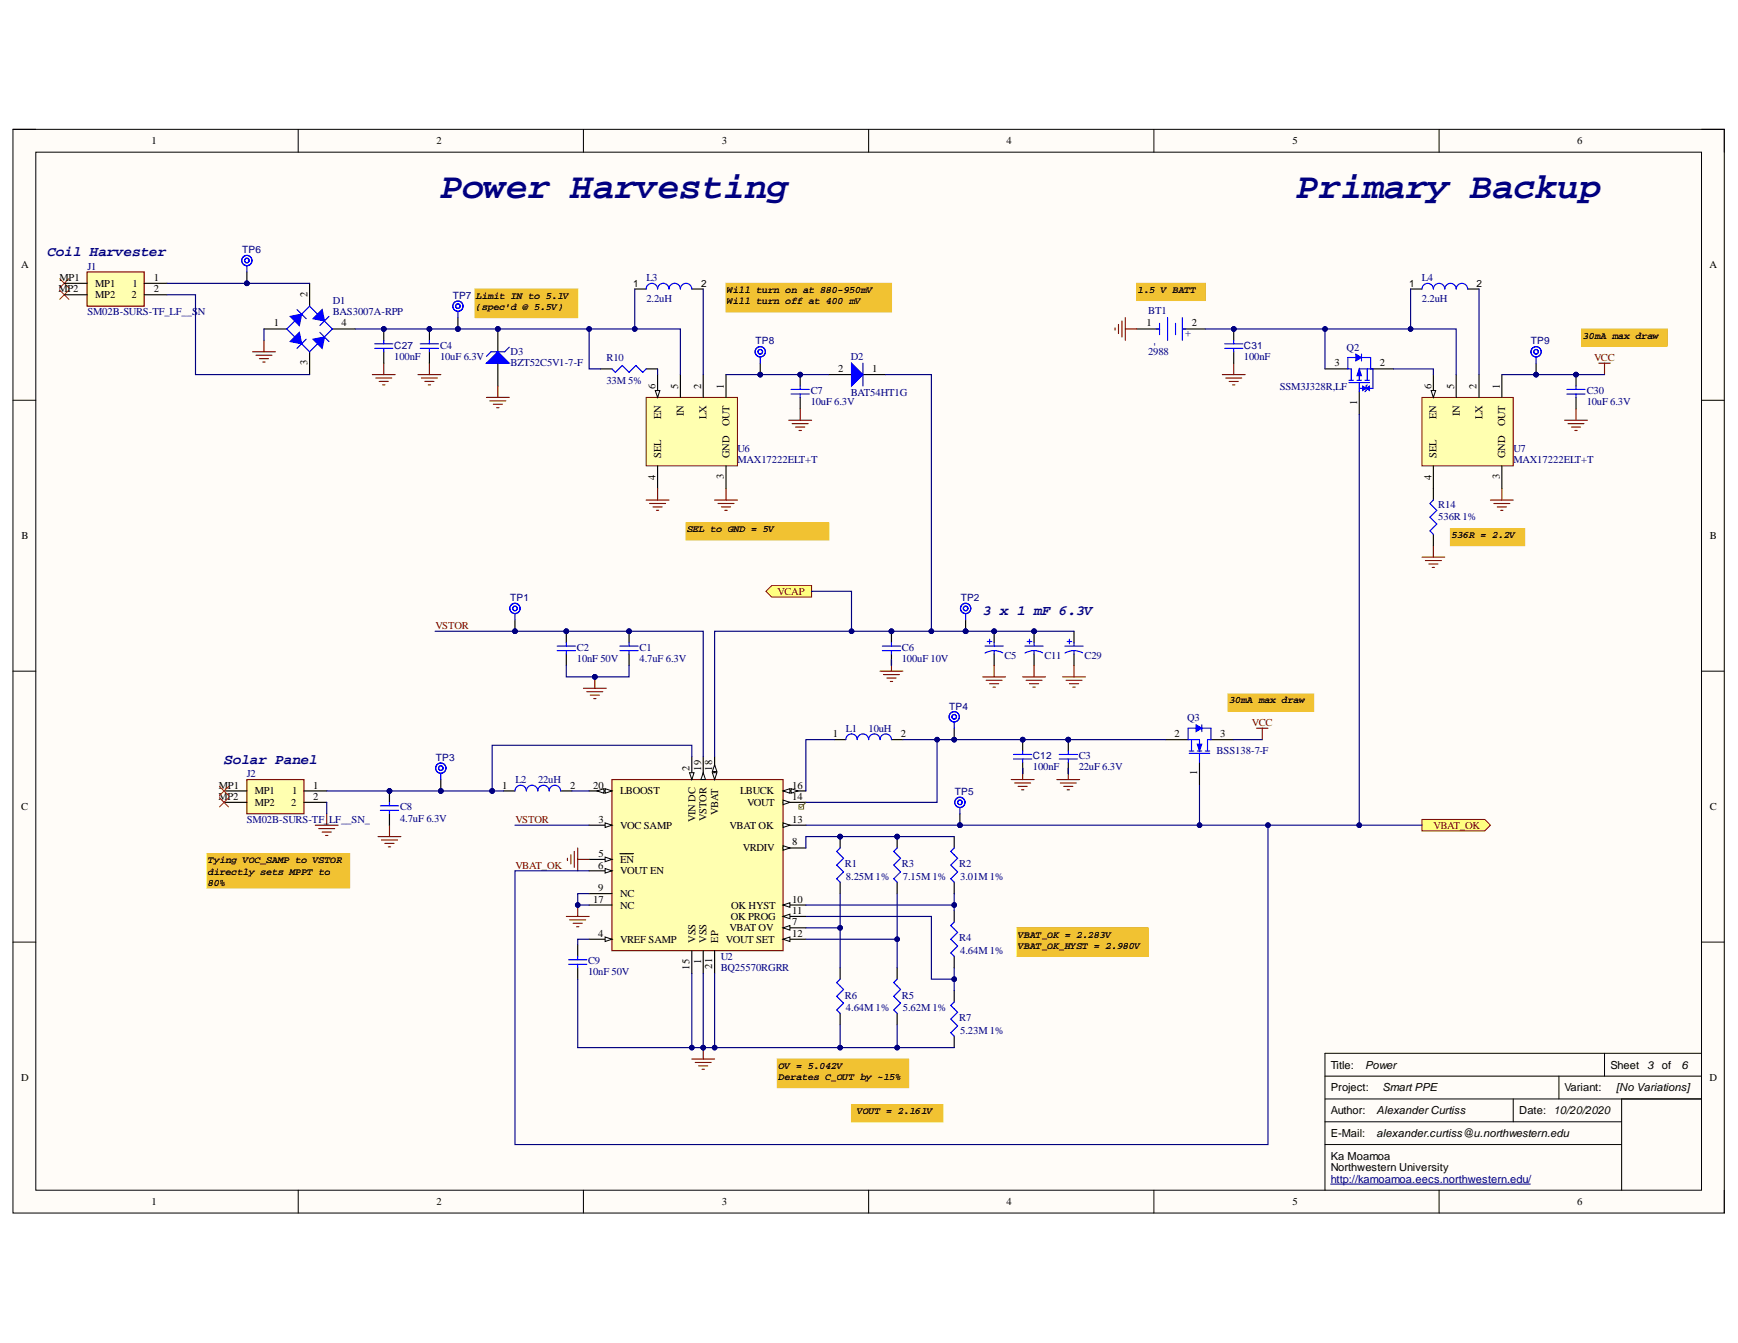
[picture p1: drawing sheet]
<svg xmlns="http://www.w3.org/2000/svg" width="279mm" height="216mm" viewBox="0 0 279 216" stroke-linecap="round" stroke-linejoin="round" font-family="sans-serif">
<defs><g id="words">
<g font-size="5.8" fill="#000080">
<text x="70.8" y="31.9">Power Harvesting</text>
<text x="208.4" y="31.9">Primary Backup</text>
</g>
<g font-size="2.3" fill="#000080">
<text x="7.6" y="41.2">Coil Harvester</text>
<text x="158" y="98.9">3 x 1 mF 6.3V</text>
<text x="36.1" y="122.8">Solar Panel</text>
</g>
<g font-size="1.8">
<text x="213.9" y="171.8">Title:</text>
<text x="219.4" y="171.8">Power</text>
<text x="258.9" y="171.8">Sheet</text>
<text x="264.8" y="171.8">3</text>
<text x="267.2" y="171.8">of</text>
<text x="270.3" y="171.8">6</text>
<text x="213.9" y="175.4">Project:</text>
<text x="213.9" y="179.1">Author:</text>
<text x="221.3" y="179.1">AlexanderCurtiss</text>
<text x="222.2" y="175.4">Smart PPE</text>
<text x="244.2" y="179.1">Date: 10/20/2020</text>
<text x="251.5" y="175.4">Variant:</text>
<text x="259.8" y="175.4">[No Variations]</text>
<text x="213.9" y="182.8">E-Mail:</text>
<text x="221.3" y="182.8">alexander.curtiss@u.northwestern.edu</text>
<text x="213.9" y="186.4">Ka Moamoa</text>
<text x="213.9" y="188.3">Northwestern University</text>
</g>
<text font-size="1.8" fill="#000080" x="213.9" y="190.1">http://kamoamoa.eecs.northwestern.edu/</text>
<g font-size="1.7">
<text x="24.4" y="23.2">1</text>
<text x="70.2" y="23.2">2</text>
<text x="116" y="23.2">3</text>
<text x="161.8" y="23.2">4</text>
<text x="207.8" y="23.2">5</text>
<text x="253.6" y="23.2">6</text>
<text x="3.4" y="43.1">A</text>
<text x="9.4" y="47">MP2</text>
<text x="9.6" y="45.2">MP1</text>
<text x="15.3" y="46.1">MP1</text>
<text x="15.3" y="47.9">MP2</text>
<text x="21.2" y="47.9">2</text>
<text x="21.3" y="46.1">1</text>
<text x="24.7" y="45.2">1</text>
<text x="24.7" y="47">2</text>
<text x="49.4" y="47.7" transform="rotate(-90 49.4 47.7)">2</text>
<text x="274.8" y="43.1">A</text>
<text x="44" y="52.5">1</text>
<text x="54.9" y="52.5">4</text>
<text x="184.3" y="52.5">1</text>
<text x="191.6" y="52.5">2</text>
<text x="49.4" y="58.7" transform="rotate(-90 49.4 58.7)">3</text>
<text x="134.7" y="59.8">2</text>
<text x="140.2" y="59.8">1</text>
<text x="214.5" y="58.9">3</text>
<text x="221.8" y="58.9">2</text>
<text x="105.4" y="62.5" transform="rotate(-90 105.4 62.5)">6</text>
<text x="109" y="62.5" transform="rotate(-90 109 62.5)">5</text>
<text x="112.7" y="62.5" transform="rotate(-90 112.7 62.5)">2</text>
<text x="116.4" y="62.5" transform="rotate(-90 116.4 62.5)">1</text>
<text x="218.2" y="65.1" transform="rotate(-90 218.2 65.1)">1</text>
<text x="230.1" y="62.5" transform="rotate(-90 230.1 62.5)">6</text>
<text x="233.7" y="62.5" transform="rotate(-90 233.7 62.5)">5</text>
<text x="237.4" y="62.5" transform="rotate(-90 237.4 62.5)">2</text>
<text x="241.1" y="62.5" transform="rotate(-90 241.1 62.5)">1</text>
<text x="106.3" y="67.4" transform="rotate(-90 106.3 67.4)">EN</text>
<text x="109.9" y="66.9" transform="rotate(-90 109.9 66.9)">IN</text>
<text x="113.6" y="67.4" transform="rotate(-90 113.6 67.4)">LX</text>
<text x="117.3" y="68.5" transform="rotate(-90 117.3 68.5)">OUT</text>
<text x="231" y="67.4" transform="rotate(-90 231 67.4)">EN</text>
<text x="234.7" y="66.9" transform="rotate(-90 234.7 66.9)">IN</text>
<text x="238.3" y="67.4" transform="rotate(-90 238.3 67.4)">LX</text>
<text x="242" y="68.5" transform="rotate(-90 242 68.5)">OUT</text>
<text x="105.4" y="77.1" transform="rotate(-90 105.4 77.1)">4</text>
<text x="106.3" y="73.6" transform="rotate(-90 106.3 73.6)">SEL</text>
<text x="116.4" y="77" transform="rotate(-90 116.4 77)">3</text>
<text x="117.3" y="73.6" transform="rotate(-90 117.3 73.6)">GND</text>
<text x="230.1" y="77.1" transform="rotate(-90 230.1 77.1)">4</text>
<text x="231" y="73.6" transform="rotate(-90 231 73.6)">SEL</text>
<text x="241.1" y="77" transform="rotate(-90 241.1 77)">3</text>
<text x="242" y="73.6" transform="rotate(-90 242 73.6)">GND</text>
<text x="3.5" y="86.7">B</text>
<text x="274.9" y="86.7">B</text>
<text x="133.9" y="118.6">1</text>
<text x="144.8" y="118.6">2</text>
<text x="188.8" y="118.6">2</text>
<text x="196.2" y="118.6">3</text>
<text x="110.9" y="123.9" transform="rotate(-90 110.9 123.9)">2</text>
<text x="112.7" y="123.9" transform="rotate(-90 112.7 123.9)">19</text>
<text x="114.5" y="123.9" transform="rotate(-90 114.5 123.9)">18</text>
<text x="192.4" y="124.7" transform="rotate(-90 192.4 124.7)">1</text>
<text x="3.4" y="130.2">C</text>
<text x="35.1" y="128.6">MP2</text>
<text x="35.2" y="126.8">MP1</text>
<text x="41" y="127.7">MP1</text>
<text x="41" y="129.6">MP2</text>
<text x="46.8" y="129.6">2</text>
<text x="47" y="127.7">1</text>
<text x="50.4" y="126.8">1</text>
<text x="50.4" y="128.6">2</text>
<text x="80.7" y="126.8">1</text>
<text x="91.7" y="126.8">2</text>
<text x="95.4" y="126.8">20</text>
<text x="99.7" y="127.7">LBOOST</text>
<text x="115.4" y="131.1" transform="rotate(-90 115.4 131.1)">VBAT</text>
<text x="119" y="127.7">LBUCK</text>
<text x="120.1" y="129.6">VOUT</text>
<text x="127.4" y="128.6">14</text>
<text x="127.4" y="126.8">16</text>
<text x="274.9" y="130.2">C</text>
<text x="96.2" y="137.8">5</text>
<text x="96.2" y="132.3">3</text>
<text x="99.7" y="133.2">VOC SAMP</text>
<text x="111.8" y="132.2" transform="rotate(-90 111.8 132.2)">VIN DC</text>
<text x="113.6" y="132" transform="rotate(-90 113.6 132)">VSTOR</text>
<text x="117.3" y="133.2">VBAT OK</text>
<text x="119.4" y="136.8">VRDIV</text>
<text x="127.4" y="132.3">13</text>
<text x="127.4" y="135.9">8</text>
<text x="96.1" y="139.6">6</text>
<text x="96.1" y="143.3">9</text>
<text x="99.7" y="140.6">VOUT EN</text>
<text x="99.7" y="138.7">EN</text>
<text x="95.4" y="145.1">17</text>
<text x="99.7" y="144.2">NC</text>
<text x="99.7" y="146.1">NC</text>
<text x="117.3" y="149.7">VBAT OV</text>
<text x="117.5" y="147.8">OK PROG</text>
<text x="117.6" y="146.1">OK HYST</text>
<text x="127.4" y="148.8">7</text>
<text x="127.4" y="145.1">10</text>
<text x="127.4" y="146.9">11</text>
<text x="96.1" y="150.6">4</text>
<text x="99.7" y="151.6">VREF SAMP</text>
<text x="110.9" y="155.9" transform="rotate(-90 110.9 155.9)">15</text>
<text x="111.8" y="151.6" transform="rotate(-90 111.8 151.6)">VSS</text>
<text x="112.7" y="154.9" transform="rotate(-90 112.7 154.9)">1</text>
<text x="113.6" y="151.6" transform="rotate(-90 113.6 151.6)">VSS</text>
<text x="114.5" y="155.7" transform="rotate(-90 114.5 155.7)">21</text>
<text x="115.4" y="151.6" transform="rotate(-90 115.4 151.6)">EP</text>
<text x="116.7" y="151.6">VOUT SET</text>
<text x="127.4" y="150.6">12</text>
<text x="3.4" y="173.7">D</text>
<text x="274.8" y="173.7">D</text>
<text x="24.4" y="193.7">1</text>
<text x="70.2" y="193.7">2</text>
<text x="116" y="193.7">3</text>
<text x="161.8" y="193.7">4</text>
<text x="207.8" y="193.7">5</text>
<text x="253.6" y="193.7">6</text>
</g>
<g font-size="1.7" fill="#000080">
<text x="14" y="43.3">J1</text>
<text x="103.9" y="45.2">L3</text>
<text x="228.6" y="45.2">L4</text>
<text x="14" y="50.7">SM02B-SURS-TF_LF__SN</text>
<text x="53.5" y="48.8">D1</text>
<text x="53.5" y="50.7">BAS3007A-RPP</text>
<text x="103.9" y="48.5">2.2uH</text>
<text x="184.6" y="50.5">BT1</text>
<text x="191.5" y="53.2" transform="rotate(-180 191.5 53.2)">+</text>
<text x="228.6" y="48.5">2.2uH</text>
<text x="63.4" y="57.8">100nF</text>
<text x="70.8" y="56">C4</text>
<text x="70.8" y="57.8">10uF 6.3V</text>
<text x="82.1" y="57.1">D3</text>
<text x="82.1" y="58.9">BZT52C5V1-7-F</text>
<text x="97.5" y="58">R10</text>
<text x="136.8" y="57.8">D2</text>
<text x="184.6" y="57.1">2988</text>
<text x="186" y="55.6" transform="rotate(-90 186 55.6)">-</text>
<text x="200" y="57.8">100nF</text>
<text x="216.5" y="56.4">Q2</text>
<text x="97.5" y="61.7">33M 5%</text>
<text x="130.3" y="63.3">C7</text>
<text x="130.3" y="65.2">10uF 6.3V</text>
<text x="136.8" y="63.7">BAT54HT1G</text>
<text x="205.7" y="62.6">SSM3J328R,LF</text>
<text x="255.1" y="63.3">C30</text>
<text x="255.1" y="65.2">10uF 6.3V</text>
<text x="118.6" y="72.7">U6</text>
<text x="118.6" y="74.5">MAX17222ELT+T</text>
<text x="243.3" y="72.7">U7</text>
<text x="243.3" y="74.5">MAX17222ELT+T</text>
<text x="231.2" y="81.7">R14</text>
<text x="231.2" y="83.5">536R1%</text>
<text x="92.8" y="104.6">C2</text>
<text x="92.8" y="106.5">10nF 50V</text>
<text x="102.8" y="104.6">C1</text>
<text x="102.8" y="106.5">4.7uF 6.3V</text>
<text x="145" y="104.6">C6</text>
<text x="145" y="106.5">100uF 10V</text>
<text x="161.5" y="105.9">C5</text>
<text x="167.9" y="105.9">C11</text>
<text x="174.3" y="105.9">C29</text>
<text x="136" y="117.6">L1</text>
<text x="139.6" y="117.6">10uH</text>
<text x="190.8" y="115.9">Q3</text>
<text x="39.7" y="124.9">J2</text>
<text x="82.9" y="125.8">L2</text>
<text x="86.5" y="125.8">22uH</text>
<text x="166" y="123.8">100nF</text>
<text x="173.4" y="122">C3</text>
<text x="173.4" y="123.8">22uF 6.3V</text>
<text x="195.6" y="121.3">BSS138-7-F</text>
<text x="64.3" y="130.2">C8</text>
<text x="39.7" y="132.3">SM02B-SURS-TF_LF__SN_</text>
<text x="64.3" y="132.1">4.7uF 6.3V</text>
<text x="135.8" y="139.5">R1</text>
<text x="136" y="141.4">8.25M 1%</text>
<text x="145" y="139.5">R3</text>
<text x="145.1" y="141.4">7.15M 1%</text>
<text x="154.2" y="139.5">R2</text>
<text x="154.4" y="141.4">3.01M 1%</text>
<text x="94.5" y="155">C9</text>
<text x="115.9" y="154.3">U2</text>
<text x="154.2" y="151.3">R4</text>
<text x="154.4" y="153.3">4.64M 1%</text>
<text x="94.5" y="156.8">10nF 50V</text>
<text x="115.9" y="156.1">BQ25570RGRR</text>
<text x="135.8" y="160.5">R6</text>
<text x="145" y="160.5">R5</text>
<text x="136" y="162.6">4.64M 1%</text>
<text x="145.1" y="162.6">5.62M 1%</text>
<text x="154.2" y="164.2">R7</text>
<text x="154.4" y="166.2">5.23M 1%</text>
</g>
<g font-size="1.7" fill="#800000">
<text x="256.3" y="58">VCC</text>
<text x="125" y="95.6">VCAP</text>
<text x="70" y="101.1">VSTOR</text>
<text x="201.2" y="116.7">VCC</text>
<text x="82.9" y="132.3">VSTOR</text>
<text x="230.4" y="133.2">VBAT_OK</text>
<text x="82.9" y="139.6">VBAT_OK</text>
</g>
<g font-size="1.6" fill="#000080">
<text x="38.9" y="40.7">TP6</text>
<text x="72.8" y="48">TP7</text>
<text x="63.4" y="56">C27</text>
<text x="121.4" y="55.3">TP8</text>
<text x="200" y="56">C31</text>
<text x="246.1" y="55.3">TP9</text>
<text x="82" y="96.6">TP1</text>
<text x="154.4" y="96.6">TP2</text>
<text x="152.6" y="114.1">TP4</text>
<text x="70.1" y="122.3">TP3</text>
<text x="166" y="122">C12</text>
<text x="153.5" y="127.8">TP5</text>
</g>
<g font-size="1.6">
<text x="76.5" y="48">Limit IN to 5.1V</text>
<text x="101.8" y="46.1">1</text>
<text x="112.7" y="46.1">2</text>
<text x="116.9" y="47.1">Will turn on at 880-950mV</text>
<text x="182.9" y="47.1">1.5 V BATT</text>
<text x="226.6" y="46.1">1</text>
<text x="237.4" y="46.1">2</text>
<text x="76.5" y="49.8">(spec'd @ 5.5V)</text>
<text x="116.9" y="48.9">Will turn off at 400 mV</text>
<text x="254.5" y="54.4">30mA max draw</text>
<text x="110.4" y="85.6">SEL to GND = 5V</text>
<text x="233.3" y="86.5">536R = 2.2V</text>
<text x="197.6" y="113.1">30mA max draw</text>
<text x="33.4" y="138.8">Tying VOC_SAMP to VSTOR</text>
<text x="33.4" y="140.6">directly sets MPPT to</text>
<text x="33.4" y="142.4">80%</text>
<text x="163.7" y="150.7">VBAT_OK = 2.283V</text>
<text x="163.7" y="152.5">VBAT_OK_HYST = 2.980V</text>
<text x="125.2" y="171.8">OV = 5.042V</text>
<text x="125.2" y="173.6">Derates C_OUT by ~15%</text>
<text x="137.8" y="179.1">VOUT = 2.161V</text>
</g>
</g></defs>
<path d="M2.1 20.8h275.1v174.2h-275.1z" fill-rule="evenodd" fill="#fffcf8"/>
<path d="M2.1 20.8h275.1v174.2h-275.1z" fill="none" stroke="#000" stroke-width=".16"/>
<path d="M5.8 24.5h267.7v166.8h-267.7z" fill-rule="evenodd" fill="#fffcf8"/>
<g fill="none" stroke="#000" stroke-width=".16">
<path d="M2.1 20.8h3.7M5.8 24.5h267.7v166.8h-267.7zM47.9 20.8v3.7M93.8 20.8v3.7M139.6 20.8v3.7M185.5 20.8v3.7M231.3 20.8v3.7M273.5 20.8h3.7v3.7M2.1 64.3h3.7M273.5 64.4h3.7M2.1 107.9h3.7M273.5 107.9h3.7"/>
<path d="M2.1 151.5h3.7M273.5 151.5h3.7M213 173h60.5M213 176.7h60.5M243.3 176.7v3.6M250.6 173v3.7M257.9 169.3v3.7M260.7 176.7v14.6M273.5 169.3h-60.5v22M47.9 191.3v3.7M93.8 191.3v3.7M139.6 191.3v3.7"/>
<path d="M185.5 191.3v3.7M213 180.3h47.7M213 184h47.7M231.3 191.3v3.7M277.2 191.3v3.7"/>
</g>
<path d="M213.9 190.4h32.1" fill="none" stroke="#000080" stroke-width=".17"/>
<path d="M81 127.2h1.8M90.1 127.2h1.9" fill="none" stroke="#000" stroke-width=".18"/>
<path d="M82.8 127.2a.92 .92 0 0 1 .9-1 .92 .92 0 0 1 .9 1 .92 .92 0 0 1 .9-1 .92 .92 0 0 1 1 1 .92 .92 0 0 1 .9-1 .92 .92 0 0 1 .9 1 .92 .92 0 0 1 .9-1 .92 .92 0 0 1 .9 1" fill="none" stroke="#00f" stroke-width=".18"/>
<path d="M98.4 125.3h27.5v27.5h-27.5z" fill-rule="evenodd" fill="#ffffb0"/>
<path d="M98.4 125.3h27.5v27.5h-27.5z" fill="none" stroke="#800000" stroke-width=".18"/>
<path d="M111.2 121.7v3.6" fill="none" stroke="#000" stroke-width=".18"/>
<path d="M110.8 124.2h.8l-.4 1.1z" fill="#f8fcff"/>
<path d="M110.8 124.2h.8l-.4 1.1z" fill="none" stroke="#000" stroke-width=".16"/>
<path d="M125.9 129h3.7" fill="none" stroke="#000" stroke-width=".18"/>
<path d="M125.9 128.6l1.1 .4-1.1 .4z" fill="#f8fcff"/>
<path d="M125.9 128.6l1.1 .4-1.1 .4z" fill="none" stroke="#000" stroke-width=".16"/>
<path d="M94.7 140h3.7" fill="none" stroke="#000" stroke-width=".18"/>
<path d="M97.3 139.6l1.1 .4-1.1 .4z" fill="#f8fcff"/>
<path d="M97.3 139.6l1.1 .4-1.1 .4z" fill="none" stroke="#000" stroke-width=".16"/>
<path d="M125.9 151h3.7" fill="none" stroke="#000" stroke-width=".18"/>
<path d="M125.9 151l1.1-.4v.8z" fill="#f8fcff"/>
<path d="M125.9 151l1.1-.4v.8z" fill="none" stroke="#000" stroke-width=".16"/>
<path d="M114.9 121.7v3.6" fill="none" stroke="#000" stroke-width=".18"/>
<path d="M114.5 124.2h.7l-.3 1.1z" fill="#f8fcff"/>
<path d="M114.5 124.2h.7l-.3 1.1z" fill="none" stroke="#000" stroke-width=".16"/>
<path d="M114.9 122.9l.3 1.1h-.7z" fill="#f8fcff"/>
<path d="M114.9 122.9l.3 1.1h-.7z" fill="none" stroke="#000" stroke-width=".16"/>
<path d="M125.9 132.7h3.7" fill="none" stroke="#000" stroke-width=".18"/>
<path d="M125.9 132.3l1.1 .4-1.1 .3z" fill="#f8fcff"/>
<path d="M125.9 132.3l1.1 .4-1.1 .3z" fill="none" stroke="#000" stroke-width=".16"/>
<path d="M125.9 149.2h3.7" fill="none" stroke="#000" stroke-width=".18"/>
<path d="M125.9 149.2l1.1-.4v.7z" fill="#f8fcff"/>
<path d="M125.9 149.2l1.1-.4v.7z" fill="none" stroke="#000" stroke-width=".16"/>
<path d="M125.9 145.5h3.7" fill="none" stroke="#000" stroke-width=".18"/>
<path d="M125.9 145.5l1.1-.4v.8z" fill="#f8fcff"/>
<path d="M125.9 145.5l1.1-.4v.8z" fill="none" stroke="#000" stroke-width=".16"/>
<path d="M125.9 147.3h3.7" fill="none" stroke="#000" stroke-width=".18"/>
<path d="M125.9 147.3l1.1-.3v.7z" fill="#f8fcff"/>
<path d="M125.9 147.3l1.1-.3v.7z" fill="none" stroke="#000" stroke-width=".16"/>
<path d="M94.7 138.2h3.7" fill="none" stroke="#000" stroke-width=".18"/>
<path d="M97.3 137.8l1.1 .4-1.1 .3z" fill="#f8fcff"/>
<path d="M97.3 137.8l1.1 .4-1.1 .3z" fill="none" stroke="#000" stroke-width=".16"/>
<path d="M94.7 127.2h3.7M99.7 137.2h2.1M114.9 152.8v3.7" fill="none" stroke="#000" stroke-width=".18"/>
<path d="M97.3 126.8l1.1 .4-1.1 .3z" fill="#f8fcff"/>
<path d="M97.3 126.8l1.1 .4-1.1 .3z" fill="none" stroke="#000" stroke-width=".16"/>
<path d="M96 127.2l1.1-.4v.7z" fill="#f8fcff"/>
<path d="M96 127.2l1.1-.4v.7z" fill="none" stroke="#000" stroke-width=".16"/>
<path d="M125.9 127.2h3.7" fill="none" stroke="#000" stroke-width=".18"/>
<path d="M125.9 127.2l1.1-.4v.7z" fill="#f8fcff"/>
<path d="M125.9 127.2l1.1-.4v.7z" fill="none" stroke="#000" stroke-width=".16"/>
<path d="M127.2 126.8l1.1 .4-1.1 .3z" fill="#f8fcff"/>
<path d="M127.2 126.8l1.1 .4-1.1 .3z" fill="none" stroke="#000" stroke-width=".16"/>
<path d="M94.7 132.7h3.7" fill="none" stroke="#000" stroke-width=".18"/>
<path d="M97.3 132.3l1.1 .4-1.1 .3z" fill="#f8fcff"/>
<path d="M97.3 132.3l1.1 .4-1.1 .3z" fill="none" stroke="#000" stroke-width=".16"/>
<path d="M125.9 136.3h3.7" fill="none" stroke="#000" stroke-width=".18"/>
<path d="M125.9 136l1.1 .3-1.1 .4z" fill="#f8fcff"/>
<path d="M125.9 136l1.1 .3-1.1 .4z" fill="none" stroke="#000" stroke-width=".16"/>
<path d="M94.7 151h3.7" fill="none" stroke="#000" stroke-width=".18"/>
<path d="M97.3 150.6l1.1 .4-1.1 .4z" fill="#f8fcff"/>
<path d="M97.3 150.6l1.1 .4-1.1 .4z" fill="none" stroke="#000" stroke-width=".16"/>
<path d="M113 121.7v3.6" fill="none" stroke="#000" stroke-width=".18"/>
<path d="M113 124.2l.4 1.1h-.7z" fill="#f8fcff"/>
<path d="M113 124.2l.4 1.1h-.7z" fill="none" stroke="#000" stroke-width=".16"/>
<path d="M94.7 143.7h3.7M94.7 145.5h3.7M111.2 152.8v3.7M113 152.8v3.7" fill="none" stroke="#000" stroke-width=".18"/>
<g fill="none" stroke="#800000" stroke-width=".18">
<path d="M60.8 134.5h3.6M61.3 135h2.6M61.9 135.6h1.4M62.4 136.1h.4M62.6 132.7v1.8M91.2 138v.3M91.8 137.4v1.5M92.3 136.9v2.5M92.9 136.3v3.7M92.9 138.2h1.8M111.2 170.2h3.7M111.8 170.8h2.5"/>
<path d="M112.3 171.3h1.5M112.9 171.9h.3M113 168.4v1.8"/>
</g>
<circle cx="113" cy="168.4" r=".37" fill="#000080"/>
<circle cx="113" cy="168.4" r=".37" fill="none" stroke="#000080" stroke-width=".16"/>
<circle cx="70.9" cy="127.2" r=".37" fill="#000080"/>
<circle cx="70.9" cy="127.2" r=".37" fill="none" stroke="#000080" stroke-width=".16"/>
<path d="M70.9 125.3v1.9" fill="none" stroke="#000" stroke-width=".18"/>
<circle cx="70.9" cy="127.2" r=".37" fill="#000080"/>
<circle cx="70.9" cy="127.2" r=".37" fill="none" stroke="#000080" stroke-width=".16"/>
<g fill="none" stroke="#00f" stroke-width=".18">
<path d="M70.9 124.4v.9"/>
<circle cx="70.9" cy="123.5" r=".83"/>
<circle cx="70.9" cy="123.5" r=".37"/>
</g>
<path d="M93.8 110.7h3.7M94.3 111.2h2.6M94.9 111.8h1.5M95.4 112.3h.4M95.6 108.8v1.9" fill="none" stroke="#800000" stroke-width=".18"/>
<circle cx="95.6" cy="108.8" r=".37" fill="#000080"/>
<circle cx="95.6" cy="108.8" r=".37" fill="none" stroke="#000080" stroke-width=".16"/>
<circle cx="82.8" cy="101.5" r=".37" fill="#000080"/>
<circle cx="82.8" cy="101.5" r=".37" fill="none" stroke="#000080" stroke-width=".16"/>
<path d="M82.8 99.6v1.9" fill="none" stroke="#000" stroke-width=".18"/>
<circle cx="82.8" cy="101.5" r=".37" fill="#000080"/>
<circle cx="82.8" cy="101.5" r=".37" fill="none" stroke="#000080" stroke-width=".16"/>
<g fill="none" stroke="#00f" stroke-width=".18">
<path d="M82.8 98.7v.9"/>
<circle cx="82.8" cy="97.8" r=".83"/>
<circle cx="82.8" cy="97.8" r=".37"/>
</g>
<circle cx="155.2" cy="101.5" r=".37" fill="#000080"/>
<circle cx="155.2" cy="101.5" r=".37" fill="none" stroke="#000080" stroke-width=".16"/>
<path d="M155.2 99.6v1.9" fill="none" stroke="#000" stroke-width=".18"/>
<circle cx="155.2" cy="101.5" r=".37" fill="#000080"/>
<circle cx="155.2" cy="101.5" r=".37" fill="none" stroke="#000080" stroke-width=".16"/>
<g fill="none" stroke="#00f" stroke-width=".18">
<path d="M155.2 98.7v.9M136 118.9a.92 .92 0 0 1 .9-.9 .92 .92 0 0 1 .9 .9 .92 .92 0 0 1 .9-.9 .92 .92 0 0 1 .9 .9 .92 .92 0 0 1 1-.9 .92 .92 0 0 1 .9 .9 .92 .92 0 0 1 .9-.9 .92 .92 0 0 1 .9 .9"/>
<circle cx="155.2" cy="97.8" r=".37"/>
<circle cx="155.2" cy="97.8" r=".83"/>
</g>
<path d="M134.1 118.9h1.9M143.3 118.9h1.8" fill="none" stroke="#000" stroke-width=".18"/>
<path d="M169.9 125.3h3.7M170.5 125.9h2.5M171 126.4h1.5M171.6 127h.3M171.7 123.5v1.8" fill="none" stroke="#800000" stroke-width=".18"/>
<circle cx="144.2" cy="134.5" r=".37" fill="#000080"/>
<circle cx="144.2" cy="134.5" r=".37" fill="none" stroke="#000080" stroke-width=".16"/>
<path d="M144.2 134.5v1.8" fill="none" stroke="#000" stroke-width=".18"/>
<circle cx="144.2" cy="134.5" r=".37" fill="#000080"/>
<circle cx="144.2" cy="134.5" r=".37" fill="none" stroke="#000080" stroke-width=".16"/>
<path d="M144.2 141.8v1.9M144.2 155.6v1.8M144.2 162.9v1.8" fill="none" stroke="#000" stroke-width=".18"/>
<path d="M144.2 136.3l-.5 .6 1.1 1.1-1.1 1.1 1.1 1.1-1.1 1.1 .5 .5M144.2 157.4l-.5 .6 1.1 1.1-1.1 1.1 1.1 1.1-1.1 1.1 .5 .5" fill="none" stroke="#00f" stroke-width=".18"/>
<path d="M228.6 131.7h10.1l.9 1-.9 .9h-10.1z" fill-rule="evenodd" fill="#ffff80"/>
<path d="M228.6 131.7h10.1l.9 1-.9 .9h-10.1z" fill="none" stroke="#800000" stroke-width=".16"/>
<circle cx="154.3" cy="132.7" r=".37" fill="#000080"/>
<circle cx="154.3" cy="132.7" r=".37" fill="none" stroke="#000080" stroke-width=".16"/>
<path d="M154.3 130.8v1.9" fill="none" stroke="#000" stroke-width=".18"/>
<circle cx="154.3" cy="132.7" r=".37" fill="#000080"/>
<circle cx="154.3" cy="132.7" r=".37" fill="none" stroke="#000080" stroke-width=".16"/>
<g fill="none" stroke="#00f" stroke-width=".18">
<path d="M154.3 129.9v.9"/>
<circle cx="154.3" cy="129" r=".82"/>
<circle cx="154.3" cy="129" r=".83"/>
<circle cx="154.3" cy="129" r=".37"/>
</g>
<circle cx="153.4" cy="118.9" r=".36" fill="#000080"/>
<circle cx="153.4" cy="118.9" r=".36" fill="none" stroke="#000080" stroke-width=".16"/>
<path d="M153.4 117.1v1.8" fill="none" stroke="#000" stroke-width=".18"/>
<circle cx="153.4" cy="118.9" r=".36" fill="#000080"/>
<circle cx="153.4" cy="118.9" r=".36" fill="none" stroke="#000080" stroke-width=".16"/>
<g fill="none" stroke="#00f" stroke-width=".18">
<path d="M46.1 52.9l3.7-3.7 3.6 3.7-3.6 3.7zM47.8 49.8l1.4 1.4M153.4 116.2v.9"/>
<circle cx="153.4" cy="115.2" r=".37"/>
<circle cx="153.4" cy="115.2" r=".83"/>
</g>
<path d="M50.7 132.7h3.7M51.2 133.2h2.6M51.8 133.8h1.5M52.3 134.3h.4M52.5 130.8v1.9" fill="none" stroke="#800000" stroke-width=".18"/>
<path d="M42.4 52.9h3.7M49.8 45.5v3.7M49.8 56.6v3.6M53.4 52.9h3.7" fill="none" stroke="#000" stroke-width=".18"/>
<path d="M46.7 50.9l1.8-.4-.4 1.8z" fill="#00f"/>
<path d="M46.7 50.9l1.8-.4-.4 1.8zM52.9 50.9l-1.5 1.4" fill="none" stroke="#00f" stroke-width=".18"/>
<path d="M50.3 51.2l1.5-1.4 .4 1.8z" fill="#00f"/>
<path d="M49.2 54.5l-1.4 1.5M50.3 51.2l1.5-1.4 .4 1.8z" fill="none" stroke="#00f" stroke-width=".18"/>
<path d="M46.7 54.9l1.4-1.5 .4 1.9z" fill="#00f"/>
<path d="M46.7 54.9l1.4-1.5 .4 1.9zM51.4 53.4l1.5 1.5" fill="none" stroke="#00f" stroke-width=".18"/>
<path d="M50.3 54.5l1.9-.3-.4 1.8z" fill="#00f"/>
<path d="M50.3 54.5l1.9-.3-.4 1.8z" fill="none" stroke="#00f" stroke-width=".18"/>
<path d="M40.6 56.6h3.7M41.2 57.1h2.5M41.7 57.7h1.5M42.3 58.2h.3M42.4 54.7v1.9" fill="none" stroke="#800000" stroke-width=".18"/>
<path d="M33.3 137.2h22.9v5.5h-22.9z" fill-rule="evenodd" fill="#f1c232"/>
<path d="M33.3 137.2h22.9v5.5h-22.9z" fill="none" stroke="#f1c232" stroke-width=".18"/>
<path d="M163.5 149.2h21.1v4.5h-21.1z" fill-rule="evenodd" fill="#f1c232"/>
<path d="M163.5 149.2h21.1v4.5h-21.1z" fill="none" stroke="#f1c232" stroke-width=".18"/>
<path d="M125 170.2h21.1v4.6h-21.1z" fill-rule="evenodd" fill="#f1c232"/>
<path d="M125 170.2h21.1v4.6h-21.1z" fill="none" stroke="#f1c232" stroke-width=".18"/>
<path d="M136.9 177.6h14.7v2.7h-14.7z" fill-rule="evenodd" fill="#f1c232"/>
<path d="M136.9 177.6h14.7v2.7h-14.7z" fill="none" stroke="#f1c232" stroke-width=".18"/>
<circle cx="164.4" cy="118.9" r=".37" fill="#000080"/>
<circle cx="164.4" cy="118.9" r=".37" fill="none" stroke="#000080" stroke-width=".16"/>
<path d="M164.4 118.9v1.8" fill="none" stroke="#000" stroke-width=".18"/>
<circle cx="164.4" cy="118.9" r=".37" fill="#000080"/>
<circle cx="164.4" cy="118.9" r=".37" fill="none" stroke="#000080" stroke-width=".16"/>
<path d="M164.4 122.6v1.8" fill="none" stroke="#000" stroke-width=".18"/>
<path d="M162.9 122h3M162.9 121.3h3M164.4 120.7v.6M164.4 122v.6" fill="none" stroke="#00f" stroke-width=".18"/>
<path d="M162.6 125.3h3.6M163.1 125.9h2.6M163.7 126.4h1.4M164.2 127h.4M164.4 123.5v1.8" fill="none" stroke="#800000" stroke-width=".18"/>
<circle cx="143.3" cy="101.5" r=".36" fill="#000080"/>
<circle cx="143.3" cy="101.5" r=".36" fill="none" stroke="#000080" stroke-width=".16"/>
<path d="M143.3 101.5v1.8M143.3 105.1v1.9" fill="none" stroke="#000" stroke-width=".18"/>
<circle cx="143.3" cy="101.5" r=".36" fill="#000080"/>
<circle cx="143.3" cy="101.5" r=".36" fill="none" stroke="#000080" stroke-width=".16"/>
<path d="M141.8 103.9h3M141.8 104.6h3M143.3 103.3v.6M143.3 104.6v.5" fill="none" stroke="#00f" stroke-width=".18"/>
<path d="M61.7 58.4v1.8M69 58.4v1.8M59.9 60.2h3.6M60.4 60.8h2.6M61 61.3h1.4M61.5 61.9h.4M67.2 60.2h3.7M67.7 60.8h2.6M68.3 61.3h1.5M68.8 61.9h.4" fill="none" stroke="#800000" stroke-width=".18"/>
<circle cx="39.7" cy="45.5" r=".37" fill="#000080"/>
<circle cx="39.7" cy="45.5" r=".37" fill="none" stroke="#000080" stroke-width=".16"/>
<path d="M39.7 43.7v1.8" fill="none" stroke="#000" stroke-width=".18"/>
<circle cx="39.7" cy="45.5" r=".37" fill="#000080"/>
<circle cx="39.7" cy="45.5" r=".37" fill="none" stroke="#000080" stroke-width=".16"/>
<g fill="none" stroke="#00f" stroke-width=".18">
<path d="M39.7 42.8v.9"/>
<circle cx="39.7" cy="41.9" r=".37"/>
<circle cx="39.7" cy="41.9" r=".83"/>
</g>
<circle cx="73.6" cy="52.9" r=".37" fill="#000080"/>
<circle cx="73.6" cy="52.9" r=".37" fill="none" stroke="#000080" stroke-width=".16"/>
<path d="M73.6 51v1.9" fill="none" stroke="#000" stroke-width=".18"/>
<circle cx="73.6" cy="52.9" r=".37" fill="#000080"/>
<circle cx="73.6" cy="52.9" r=".37" fill="none" stroke="#000080" stroke-width=".16"/>
<g fill="none" stroke="#00f" stroke-width=".18">
<path d="M73.6 50.1v.9"/>
<circle cx="73.6" cy="49.2" r=".37"/>
<circle cx="73.6" cy="49.2" r=".83"/>
</g>
<path d="M103.9 63.9h14.7v11h-14.7z" fill-rule="evenodd" fill="#ffffb0"/>
<path d="M103.9 63.9h14.7v11h-14.7z" fill="none" stroke="#800000" stroke-width=".16"/>
<path d="M105.7 60.2v3.7M105.7 74.9v3.7M109.4 60.2v3.7M113 60.2v3.7M116.7 60.2v3.7M116.7 74.9v3.7" fill="none" stroke="#000" stroke-width=".18"/>
<path d="M105.3 62.8h.8l-.4 1.1z" fill="#f8fcff"/>
<path d="M105.3 62.8h.8l-.4 1.1z" fill="none" stroke="#000" stroke-width=".16"/>
<path d="M96.5 59.3h1.9M102 46.5h1.9M103.9 59.3h1.8M111.2 46.5h1.8M133.2 60.2h3.7M138.7 60.2h3.7" fill="none" stroke="#000" stroke-width=".18"/>
<path d="M98.4 59.3l.5 .6 1.1-1.1 1.1 1.1 1.1-1.1 1.1 1.1 .6-.6M103.9 46.5a.92 .92 0 0 1 .9-1 .92 .92 0 0 1 .9 1 .92 .92 0 0 1 .9-1 .92 .92 0 0 1 .9 1 .92 .92 0 0 1 1-1 .92 .92 0 0 1 .9 1 .92 .92 0 0 1 .9-1 .92 .92 0 0 1 .9 1" fill="none" stroke="#00f" stroke-width=".18"/>
<path d="M105.7 78.6v1.8M103.9 80.4h3.6M104.4 80.9h2.6M105 81.5h1.4M105.5 82h.4" fill="none" stroke="#800000" stroke-width=".18"/>
<path d="M136.9 58.4l1.8 1.8-1.8 1.9z" fill="#00f"/>
<path d="M136.9 58.4l1.8 1.8-1.8 1.9zM138.7 58.4v3.7" fill="none" stroke="#00f" stroke-width=".18"/>
<circle cx="122.2" cy="60.2" r=".37" fill="#000080"/>
<circle cx="122.2" cy="60.2" r=".37" fill="none" stroke="#000080" stroke-width=".16"/>
<path d="M122.2 58.4v1.8" fill="none" stroke="#000" stroke-width=".18"/>
<circle cx="122.2" cy="60.2" r=".37" fill="#000080"/>
<circle cx="122.2" cy="60.2" r=".37" fill="none" stroke="#000080" stroke-width=".16"/>
<g fill="none" stroke="#00f" stroke-width=".18">
<path d="M122.2 57.5v.9"/>
<circle cx="122.2" cy="56.6" r=".83"/>
<circle cx="122.2" cy="56.6" r=".37"/>
</g>
<path d="M110.3 84.1h22.9v2.7h-22.9z" fill-rule="evenodd" fill="#f1c232"/>
<path d="M110.3 84.1h22.9v2.7h-22.9z" fill="none" stroke="#f1c232" stroke-width=".18"/>
<path d="M116.7 78.6v1.8M114.9 80.4h3.7M115.4 80.9h2.6M116 81.5h1.5M116.5 82h.4" fill="none" stroke="#800000" stroke-width=".18"/>
<circle cx="80" cy="52.9" r=".37" fill="#000080"/>
<circle cx="80" cy="52.9" r=".37" fill="none" stroke="#000080" stroke-width=".16"/>
<path d="M80 52.9v3.7M80 58.4v3.7" fill="none" stroke="#000" stroke-width=".18"/>
<circle cx="80" cy="52.9" r=".37" fill="#000080"/>
<circle cx="80" cy="52.9" r=".37" fill="none" stroke="#000080" stroke-width=".16"/>
<path d="M78.2 58.4l1.8-1.8 1.9 1.8z" fill="#00f"/>
<path d="M78.2 58.4l1.8-1.8 1.9 1.8zM81.9 55.8l-.8 .8h-2.2l-.7 .7" fill="none" stroke="#00f" stroke-width=".18"/>
<path d="M78.2 63.9h3.7M78.7 64.4h2.6M79.3 65h1.5M79.9 65.5h.3M80 62.1v1.8" fill="none" stroke="#800000" stroke-width=".18"/>
<path d="M76.4 46.5h16.5v4.5h-16.5z" fill-rule="evenodd" fill="#f1c232"/>
<path d="M76.4 46.5h16.5v4.5h-16.5z" fill="none" stroke="#f1c232" stroke-width=".18"/>
<path d="M116.7 45.5h26.6v4.6h-26.6z" fill-rule="evenodd" fill="#f1c232"/>
<path d="M116.7 45.5h26.6v4.6h-26.6z" fill="none" stroke="#f1c232" stroke-width=".18"/>
<path d="M128.5 129.4h.7v.7h-.7zM129.1 129.5l-.4 .3-.2-.1M129.6 129l-.4 .4" fill="none" stroke="#0f0" stroke-width=".16"/>
<path d="M39.7 125.3h9.2v5.5h-9.2z" fill-rule="evenodd" fill="#ffffb0"/>
<path d="M39.7 125.3h9.2v5.5h-9.2z" fill="none" stroke="#800000" stroke-width=".18"/>
<path d="M36 127.2h3.7M36 129h3.7M48.9 127.2h3.6M48.9 129h3.6" fill="none" stroke="#000" stroke-width=".18"/>
<path d="M9.6 44.8l1.5 1.5M9.6 46.6l1.5 1.5M11.1 44.8l-1.5 1.5M11.1 46.6l-1.5 1.5M35.3 126.4l1.5 1.5M35.3 128.3l1.5 1.4M36.8 126.4l-1.5 1.5M36.8 128.3l-1.5 1.4" fill="none" stroke="#f00" stroke-width=".16"/>
<circle cx="62.6" cy="127.2" r=".37" fill="#000080"/>
<circle cx="62.6" cy="127.2" r=".37" fill="none" stroke="#000080" stroke-width=".16"/>
<path d="M62.6 127.2v1.8M62.6 130.8v1.9" fill="none" stroke="#000" stroke-width=".18"/>
<circle cx="62.6" cy="127.2" r=".37" fill="#000080"/>
<circle cx="62.6" cy="127.2" r=".37" fill="none" stroke="#000080" stroke-width=".16"/>
<path d="M61.1 129.5h3M61.1 130.3h3M62.6 129v.5M62.6 130.3v.5M91.4 154.3h2.9M91.4 155h2.9M92.9 153.7v.6M92.9 155v.6" fill="none" stroke="#00f" stroke-width=".18"/>
<path d="M92.9 151.9v1.8M92.9 155.6v1.8" fill="none" stroke="#000" stroke-width=".18"/>
<path d="M141.5 107.9h3.6M142 108.4h2.6M142.6 109h1.4M143.1 109.6h.4M143.3 106.1v1.8" fill="none" stroke="#800000" stroke-width=".18"/>
<circle cx="91" cy="101.5" r=".37" fill="#000080"/>
<circle cx="91" cy="101.5" r=".37" fill="none" stroke="#000080" stroke-width=".16"/>
<path d="M91 101.5v1.8M91 105.1v1.9" fill="none" stroke="#000" stroke-width=".18"/>
<circle cx="91" cy="101.5" r=".37" fill="#000080"/>
<circle cx="91" cy="101.5" r=".37" fill="none" stroke="#000080" stroke-width=".16"/>
<path d="M89.6 103.9h2.9M89.6 104.6h2.9M91 103.3v.6M91 104.6v.5" fill="none" stroke="#00f" stroke-width=".18"/>
<circle cx="101.1" cy="101.5" r=".37" fill="#000080"/>
<circle cx="101.1" cy="101.5" r=".37" fill="none" stroke="#000080" stroke-width=".16"/>
<path d="M101.1 101.5v1.8M101.1 105.1v1.9" fill="none" stroke="#000" stroke-width=".18"/>
<circle cx="101.1" cy="101.5" r=".37" fill="#000080"/>
<circle cx="101.1" cy="101.5" r=".37" fill="none" stroke="#000080" stroke-width=".16"/>
<path d="M99.7 103.9h2.9M99.7 104.6h2.9M101.1 103.3v.6M101.1 104.6v.5" fill="none" stroke="#00f" stroke-width=".18"/>
<path d="M91 147.3h3.7M91.6 147.9h2.6M92.1 148.4h1.5M92.7 149h.4M92.9 145.5v1.8" fill="none" stroke="#800000" stroke-width=".18"/>
<circle cx="92.9" cy="145.5" r=".37" fill="#000080"/>
<circle cx="92.9" cy="145.5" r=".37" fill="none" stroke="#000080" stroke-width=".16"/>
<circle cx="171.7" cy="118.9" r=".37" fill="#000080"/>
<circle cx="171.7" cy="118.9" r=".37" fill="none" stroke="#000080" stroke-width=".16"/>
<path d="M171.7 118.9v1.8M171.7 122.6v1.8" fill="none" stroke="#000" stroke-width=".18"/>
<circle cx="171.7" cy="118.9" r=".37" fill="#000080"/>
<circle cx="171.7" cy="118.9" r=".37" fill="none" stroke="#000080" stroke-width=".16"/>
<path d="M170.3 121.3h2.9M170.3 122h2.9M171.7 120.7v.6M171.7 122v.6" fill="none" stroke="#00f" stroke-width=".18"/>
<circle cx="61.7" cy="52.9" r=".37" fill="#000080"/>
<circle cx="61.7" cy="52.9" r=".37" fill="none" stroke="#000080" stroke-width=".16"/>
<path d="M61.7 52.9v1.8" fill="none" stroke="#000" stroke-width=".18"/>
<circle cx="61.7" cy="52.9" r=".37" fill="#000080"/>
<circle cx="61.7" cy="52.9" r=".37" fill="none" stroke="#000080" stroke-width=".16"/>
<path d="M61.7 56.6v1.8" fill="none" stroke="#000" stroke-width=".18"/>
<path d="M60.2 56h3M60.2 55.3h3M61.7 54.7v.6M61.7 56v.6" fill="none" stroke="#00f" stroke-width=".18"/>
<circle cx="69" cy="52.9" r=".37" fill="#000080"/>
<circle cx="69" cy="52.9" r=".37" fill="none" stroke="#000080" stroke-width=".16"/>
<path d="M69 52.9v1.8M69 56.6v1.8" fill="none" stroke="#000" stroke-width=".18"/>
<circle cx="69" cy="52.9" r=".37" fill="#000080"/>
<circle cx="69" cy="52.9" r=".37" fill="none" stroke="#000080" stroke-width=".16"/>
<path d="M67.6 55.3h2.9M67.6 56h2.9M69 54.7v.6M69 56v.6" fill="none" stroke="#00f" stroke-width=".18"/>
<path d="M14 43.7h9.2v5.5h-9.2z" fill-rule="evenodd" fill="#ffffb0"/>
<path d="M14 43.7h9.2v5.5h-9.2z" fill="none" stroke="#800000" stroke-width=".18"/>
<path d="M10.3 45.5h3.7M10.3 47.4h3.7M23.2 45.5h3.6M23.2 47.4h3.6" fill="none" stroke="#000" stroke-width=".18"/>
<circle cx="128.6" cy="60.2" r=".36" fill="#000080"/>
<circle cx="128.6" cy="60.2" r=".36" fill="none" stroke="#000080" stroke-width=".16"/>
<path d="M128.6 60.2v1.9M128.6 63.9v1.8" fill="none" stroke="#000" stroke-width=".18"/>
<circle cx="128.6" cy="60.2" r=".36" fill="#000080"/>
<circle cx="128.6" cy="60.2" r=".36" fill="none" stroke="#000080" stroke-width=".16"/>
<path d="M127.2 62.6h2.9M127.2 63.3h2.9M128.6 62.1v.5M128.6 63.3v.6" fill="none" stroke="#00f" stroke-width=".18"/>
<path d="M126.8 67.6h3.7M127.4 68.1h2.5M127.9 68.7h1.5M128.5 69.2h.3M128.6 65.7v1.9" fill="none" stroke="#800000" stroke-width=".18"/>
<path d="M123.1 95.1l1-1h6.4v1.9h-6.4z" fill-rule="evenodd" fill="#ffff80"/>
<path d="M123.1 95.1l1-1h6.4v1.9h-6.4z" fill="none" stroke="#800000" stroke-width=".16"/>
<circle cx="159.8" cy="101.5" r=".37" fill="#000080"/>
<circle cx="159.8" cy="101.5" r=".37" fill="none" stroke="#000080" stroke-width=".16"/>
<path d="M159.8 101.5v1.8" fill="none" stroke="#000" stroke-width=".18"/>
<circle cx="159.8" cy="101.5" r=".37" fill="#000080"/>
<circle cx="159.8" cy="101.5" r=".37" fill="none" stroke="#000080" stroke-width=".16"/>
<path d="M159.8 105.1v1.9" fill="none" stroke="#000" stroke-width=".18"/>
<path d="M158.3 103.9h3M158.7 103.1h.7M159.1 102.8v.7M159.8 104.6l.7 .1 .7 .2M159.8 104.6l-.7 .1-.7 .3M159.8 103.3v.6M159.8 104.6v.5" fill="none" stroke="#00f" stroke-width=".18"/>
<circle cx="166.2" cy="101.5" r=".37" fill="#000080"/>
<circle cx="166.2" cy="101.5" r=".37" fill="none" stroke="#000080" stroke-width=".16"/>
<path d="M166.2 101.5v1.8" fill="none" stroke="#000" stroke-width=".18"/>
<circle cx="166.2" cy="101.5" r=".37" fill="#000080"/>
<circle cx="166.2" cy="101.5" r=".37" fill="none" stroke="#000080" stroke-width=".16"/>
<path d="M166.2 105.1v1.9M172.7 101.5v1.8M172.7 105.1v1.9" fill="none" stroke="#000" stroke-width=".18"/>
<g fill="none" stroke="#00f" stroke-width=".18">
<path d="M164.8 103.9h2.9M165.1 103.1h.8M165.5 102.8v.7M166.2 104.6l.7 .1 .7 .2M166.2 104.6l-.7 .1-.7 .3M166.2 103.3v.6M166.2 104.6v.5M171.2 103.9h2.9M171.6 103.1h.7M171.9 102.8v.7M172.7 104.6l.7 .1 .6 .2M172.7 104.6l-.8 .1-.7 .3"/>
<path d="M172.7 103.3v.6M172.7 104.6v.5"/>
</g>
<g fill="none" stroke="#800000" stroke-width=".18">
<path d="M158 108.8h3.6M158.5 109.4h2.6M159.1 109.9h1.4M159.6 110.5h.4M159.8 107v1.8M164.4 108.8h3.7M165 109.4h2.5M165.5 109.9h1.5M166.1 110.5h.3M166.2 107v1.8M170.8 108.8h3.7M171.4 109.4h2.5"/>
<path d="M171.9 109.9h1.5M172.5 110.5h.3M172.7 107v1.8"/>
</g>
<path d="M228.6 63.9h14.7v11h-14.7z" fill-rule="evenodd" fill="#ffffb0"/>
<path d="M228.6 63.9h14.7v11h-14.7z" fill="none" stroke="#800000" stroke-width=".16"/>
<path d="M230.4 60.2v3.7M230.4 74.9v3.7M234.1 60.2v3.7M237.8 60.2v3.7M241.4 60.2v3.7M241.4 74.9v3.7" fill="none" stroke="#000" stroke-width=".18"/>
<path d="M230.1 62.8h.7l-.4 1.1z" fill="#f8fcff"/>
<path d="M230.1 62.8h.7l-.4 1.1z" fill="none" stroke="#000" stroke-width=".16"/>
<path d="M226.8 46.5h1.8M235.9 46.5h1.9" fill="none" stroke="#000" stroke-width=".18"/>
<path d="M228.6 46.5a.92 .92 0 0 1 .9-.9 .92 .92 0 0 1 .9 .9 .92 .92 0 0 1 .9-.9 .92 .92 0 0 1 1 .9 .92 .92 0 0 1 .9-.9 .92 .92 0 0 1 .9 .9 .92 .92 0 0 1 .9-.9 .92 .92 0 0 1 .9 .9" fill="none" stroke="#00f" stroke-width=".18"/>
<circle cx="246.9" cy="60.2" r=".37" fill="#000080"/>
<circle cx="246.9" cy="60.2" r=".37" fill="none" stroke="#000080" stroke-width=".16"/>
<path d="M246.9 58.4v1.8" fill="none" stroke="#000" stroke-width=".18"/>
<circle cx="246.9" cy="60.2" r=".37" fill="#000080"/>
<circle cx="246.9" cy="60.2" r=".37" fill="none" stroke="#000080" stroke-width=".16"/>
<g fill="none" stroke="#00f" stroke-width=".18">
<path d="M246.9 57.5v.9"/>
<circle cx="246.9" cy="56.6" r=".37"/>
<circle cx="246.9" cy="56.6" r=".82"/>
</g>
<path d="M233.2 85h11.9v2.7h-11.9z" fill-rule="evenodd" fill="#f1c232"/>
<path d="M233.2 85h11.9v2.7h-11.9z" fill="none" stroke="#f1c232" stroke-width=".18"/>
<path d="M241.4 78.6v1.8M239.6 80.4h3.7M240.1 80.9h2.6M240.7 81.5h1.5M241.2 82h.4" fill="none" stroke="#800000" stroke-width=".18"/>
<circle cx="253.4" cy="60.2" r=".37" fill="#000080"/>
<circle cx="253.4" cy="60.2" r=".37" fill="none" stroke="#000080" stroke-width=".16"/>
<path d="M253.4 60.2v1.9M253.4 63.9v1.8" fill="none" stroke="#000" stroke-width=".18"/>
<circle cx="253.4" cy="60.2" r=".37" fill="#000080"/>
<circle cx="253.4" cy="60.2" r=".37" fill="none" stroke="#000080" stroke-width=".16"/>
<path d="M185.9 52.9h.5M186.4 52v1.8M187.7 51.1v3.6M189 52v1.8M190.1 51.1v3.6M190.1 52.9h.5M251.9 62.6h2.9M251.9 63.3h2.9M253.4 62.1v.5M253.4 63.3v.6" fill="none" stroke="#00f" stroke-width=".18"/>
<path d="M179.3 52.7v.4M179.8 52.2v1.4M180.4 51.6v2.6M180.9 51.1v3.6M180.9 52.9h1.8M251.5 67.6h3.7M252.1 68.1h2.5M252.6 68.7h1.5M253.2 69.2h.3M253.4 65.7v1.9" fill="none" stroke="#800000" stroke-width=".18"/>
<path d="M182.7 52.9h3.7M190.1 52.9h3.6" fill="none" stroke="#000" stroke-width=".18"/>
<path d="M182.7 45.6h11v2.7h-11z" fill-rule="evenodd" fill="#f1c232"/>
<path d="M182.7 45.6h11v2.7h-11z" fill="none" stroke="#f1c232" stroke-width=".18"/>
<path d="M187.3 118.9h3.7M194.7 118.9h3.6M192.8 122.6v3.6" fill="none" stroke="#000" stroke-width=".18"/>
<path d="M191 118.9h1.8v1.8M191.5 118.9v1.8M194.1 118.9v1.8M191.2 121.1h3.3M191.2 120.7h.7M192.5 120.7h.7M192.8 121.1v1.5M193.7 120.7h.8" fill="none" stroke="#00f" stroke-width=".18"/>
<path d="M192.5 119.6h.7l-.4 1.1z" fill="#00f"/>
<path d="M192.5 119.6h.7l-.4 1.1z" fill="none" stroke="#00f" stroke-width=".16"/>
<path d="M192.3 117.1h-1.3v1.8M193.2 117.1h1.5v1.8h-.6" fill="none" stroke="#00f" stroke-width=".18"/>
<path d="M192.3 116.5l.9 .6-.9 .5z" fill="#00f"/>
<path d="M192.3 116.5l.9 .6-.9 .5z" fill="none" stroke="#00f" stroke-width=".16"/>
<path d="M230.4 80.4l-.5 .5 1.1 1.1-1.1 1.1 1.1 1.1-1.1 1.1 .5 .6M193.2 116.5v1.1" fill="none" stroke="#00f" stroke-width=".18"/>
<g fill="none" stroke="#800000" stroke-width=".18">
<path d="M198.3 58.4v1.8M257 58.4h1.9M257.9 58.4v1.8M196.5 60.2h3.7M197 60.8h2.6M197.6 61.3h1.5M198.2 61.9h.3M228.6 89.6h3.7M229.1 90.1h2.6M229.7 90.7h1.5M230.2 91.2h.4M230.4 87.7v1.9"/>
<path d="M202 117.1h1.8M202.9 117.1v1.8"/>
</g>
<path d="M230.4 78.6v1.8M230.4 85.9v1.8" fill="none" stroke="#000" stroke-width=".18"/>
<circle cx="198.3" cy="52.9" r=".37" fill="#000080"/>
<circle cx="198.3" cy="52.9" r=".37" fill="none" stroke="#000080" stroke-width=".16"/>
<path d="M198.3 52.9v1.8" fill="none" stroke="#000" stroke-width=".18"/>
<circle cx="198.3" cy="52.9" r=".37" fill="#000080"/>
<circle cx="198.3" cy="52.9" r=".37" fill="none" stroke="#000080" stroke-width=".16"/>
<path d="M198.3 56.6v1.8" fill="none" stroke="#000" stroke-width=".18"/>
<path d="M196.9 56h2.9M196.9 55.3h2.9M198.3 54.7v.6M198.3 56v.6" fill="none" stroke="#00f" stroke-width=".18"/>
<circle cx="135.1" cy="134.5" r=".37" fill="#000080"/>
<circle cx="135.1" cy="134.5" r=".37" fill="none" stroke="#000080" stroke-width=".16"/>
<path d="M135.1 134.5v1.8" fill="none" stroke="#000" stroke-width=".18"/>
<circle cx="135.1" cy="134.5" r=".37" fill="#000080"/>
<circle cx="135.1" cy="134.5" r=".37" fill="none" stroke="#000080" stroke-width=".16"/>
<path d="M153.4 134.5v1.8M135.1 141.8v1.9M135.1 155.6v1.8M153.4 141.8v1.9M153.4 146.4v1.8M153.4 153.7v1.9M153.4 159.2v1.9M135.1 162.9v1.8M153.4 166.6v1.8" fill="none" stroke="#000" stroke-width=".18"/>
<path d="M135.1 136.3l-.6 .6 1.1 1.1-1.1 1.1 1.1 1.1-1.1 1.1 .6 .5M153.4 136.3l-.6 .6 1.1 1.1-1.1 1.1 1.1 1.1-1.1 1.1 .6 .5M135.1 157.4l-.6 .6 1.1 1.1-1.1 1.1 1.1 1.1-1.1 1.1 .6 .5M153.4 148.2l-.6 .6 1.1 1.1-1.1 1.1 1.1 1.1-1.1 1.1 .6 .5M153.4 161.1l-.6 .5 1.1 1.1-1.1 1.1 1.1 1.1-1.1 1.1 .6 .6" fill="none" stroke="#00f" stroke-width=".18"/>
<path d="M219.6 62.4l.6-.3v.7z" fill="#00f"/>
<path d="M219.6 62.4l.6-.3v.7z" fill="none" stroke="#00f" stroke-width=".16"/>
<path d="M217.2 59.3v1.8M219.8 59.3v1.8M220.3 59.3h-1.8v1.8M216.9 61.5h3.3M216.9 61.1h.7M218.1 61.1h.8M218.5 61.5v1.5M219.4 61.1h.8M219.8 62.4h.9" fill="none" stroke="#00f" stroke-width=".18"/>
<path d="M213 59.3h3.7M220.3 59.3h3.7M218.5 63v3.6" fill="none" stroke="#000" stroke-width=".18"/>
<path d="M218.5 59.3l.4 1.1h-.8z" fill="#00f"/>
<path d="M218.5 59.3l.4 1.1h-.8z" fill="none" stroke="#00f" stroke-width=".16"/>
<path d="M218.1 57.5h-1.4v1.8h.5M218.9 57.5h1.4v1.8" fill="none" stroke="#00f" stroke-width=".18"/>
<path d="M218 56.9l.9 .6-.9 .5z" fill="#00f"/>
<path d="M218 56.9l.9 .6-.9 .5z" fill="none" stroke="#00f" stroke-width=".16"/>
<path d="M218.9 56.9v1.1M219.6 62.1v.7" fill="none" stroke="#00f" stroke-width=".18"/>
<path d="M219.1 62.1l.5 .3-.5 .4z" fill="#00f"/>
<path d="M219.1 62.1l.5 .3-.5 .4z" fill="none" stroke="#00f" stroke-width=".16"/>
<path d="M220.3 59.3h.4v3.1M218.5 62.4h.6M219.6 62.8l-.2 .2M219.8 61.9l-.2 .2" fill="none" stroke="#00f" stroke-width=".18"/>
<path d="M203.8 132.7v51.3h-121v-44h11.9" fill="none" stroke="#000080" stroke-width=".18"/>
<circle cx="203.8" cy="132.7" r=".37" fill="#000080"/>
<circle cx="203.8" cy="132.7" r=".37" fill="none" stroke="#000080" stroke-width=".16"/>
<path d="M26.8 47.4h4.6v12.8h18.4M26.8 45.5h23" fill="none" stroke="#000080" stroke-width=".18"/>
<circle cx="39.7" cy="45.5" r=".37" fill="#000080"/>
<circle cx="39.7" cy="45.5" r=".37" fill="none" stroke="#000080" stroke-width=".16"/>
<path d="M52.5 127.2h26.6" fill="none" stroke="#000080" stroke-width=".18"/>
<circle cx="62.6" cy="127.2" r=".37" fill="#000080"/>
<circle cx="62.6" cy="127.2" r=".37" fill="none" stroke="#000080" stroke-width=".16"/>
<circle cx="70.9" cy="127.2" r=".37" fill="#000080"/>
<circle cx="70.9" cy="127.2" r=".37" fill="none" stroke="#000080" stroke-width=".16"/>
<circle cx="79.1" cy="127.2" r=".37" fill="#000080"/>
<circle cx="79.1" cy="127.2" r=".37" fill="none" stroke="#000080" stroke-width=".16"/>
<path d="M57.1 52.9h37.6" fill="none" stroke="#000080" stroke-width=".18"/>
<circle cx="61.7" cy="52.9" r=".37" fill="#000080"/>
<circle cx="61.7" cy="52.9" r=".37" fill="none" stroke="#000080" stroke-width=".16"/>
<circle cx="69" cy="52.9" r=".37" fill="#000080"/>
<circle cx="69" cy="52.9" r=".37" fill="none" stroke="#000080" stroke-width=".16"/>
<circle cx="73.6" cy="52.9" r=".37" fill="#000080"/>
<circle cx="73.6" cy="52.9" r=".37" fill="none" stroke="#000080" stroke-width=".16"/>
<circle cx="80" cy="52.9" r=".37" fill="#000080"/>
<circle cx="80" cy="52.9" r=".37" fill="none" stroke="#000080" stroke-width=".16"/>
<circle cx="94.7" cy="52.9" r=".37" fill="#000080"/>
<circle cx="94.7" cy="52.9" r=".37" fill="none" stroke="#000080" stroke-width=".16"/>
<path d="M69.9 101.5h43.1v20.2" fill="none" stroke="#000080" stroke-width=".18"/>
<circle cx="101.1" cy="101.5" r=".37" fill="#000080"/>
<circle cx="101.1" cy="101.5" r=".37" fill="none" stroke="#000080" stroke-width=".16"/>
<circle cx="91" cy="101.5" r=".37" fill="#000080"/>
<circle cx="91" cy="101.5" r=".37" fill="none" stroke="#000080" stroke-width=".16"/>
<circle cx="82.8" cy="101.5" r=".37" fill="#000080"/>
<circle cx="82.8" cy="101.5" r=".37" fill="none" stroke="#000080" stroke-width=".16"/>
<path d="M79.1 127.2h1.9" fill="none" stroke="#000080" stroke-width=".18"/>
<circle cx="79.1" cy="127.2" r=".37" fill="#000080"/>
<circle cx="79.1" cy="127.2" r=".37" fill="none" stroke="#000080" stroke-width=".16"/>
<path d="M111.2 121.7v-1.9h-32.1v7.4" fill="none" stroke="#000080" stroke-width=".18"/>
<circle cx="79.1" cy="127.2" r=".37" fill="#000080"/>
<circle cx="79.1" cy="127.2" r=".37" fill="none" stroke="#000080" stroke-width=".16"/>
<path d="M91 107v1.8h4.6M82.8 132.7h11.9" fill="none" stroke="#000080" stroke-width=".18"/>
<circle cx="95.6" cy="108.8" r=".37" fill="#000080"/>
<circle cx="95.6" cy="108.8" r=".37" fill="none" stroke="#000080" stroke-width=".16"/>
<path d="M92 127.2h2.7M92.9 157.4v11h42.2v-3.7" fill="none" stroke="#000080" stroke-width=".18"/>
<circle cx="111.2" cy="168.4" r=".36" fill="#000080"/>
<circle cx="111.2" cy="168.4" r=".36" fill="none" stroke="#000080" stroke-width=".16"/>
<circle cx="113" cy="168.4" r=".37" fill="#000080"/>
<circle cx="113" cy="168.4" r=".37" fill="none" stroke="#000080" stroke-width=".16"/>
<circle cx="114.9" cy="168.4" r=".37" fill="#000080"/>
<circle cx="114.9" cy="168.4" r=".37" fill="none" stroke="#000080" stroke-width=".16"/>
<circle cx="135.1" cy="168.4" r=".37" fill="#000080"/>
<circle cx="135.1" cy="168.4" r=".37" fill="none" stroke="#000080" stroke-width=".16"/>
<path d="M94.7 151h-1.8v.9M94.7 143.7h-1.8v1.8h1.8" fill="none" stroke="#000080" stroke-width=".18"/>
<circle cx="92.9" cy="145.5" r=".37" fill="#000080"/>
<circle cx="92.9" cy="145.5" r=".37" fill="none" stroke="#000080" stroke-width=".16"/>
<path d="M96.5 59.3h-1.8v-6.4h14.7v7.3" fill="none" stroke="#000080" stroke-width=".18"/>
<circle cx="94.7" cy="52.9" r=".37" fill="#000080"/>
<circle cx="94.7" cy="52.9" r=".37" fill="none" stroke="#000080" stroke-width=".16"/>
<circle cx="102" cy="52.9" r=".37" fill="#000080"/>
<circle cx="102" cy="52.9" r=".37" fill="none" stroke="#000080" stroke-width=".16"/>
<path d="M101.1 107v1.8h-5.5" fill="none" stroke="#000080" stroke-width=".18"/>
<circle cx="95.6" cy="108.8" r=".37" fill="#000080"/>
<circle cx="95.6" cy="108.8" r=".37" fill="none" stroke="#000080" stroke-width=".16"/>
<path d="M155.2 101.5h-40.3v20.2" fill="none" stroke="#000080" stroke-width=".18"/>
<circle cx="155.2" cy="101.5" r=".37" fill="#000080"/>
<circle cx="155.2" cy="101.5" r=".37" fill="none" stroke="#000080" stroke-width=".16"/>
<circle cx="149.7" cy="101.5" r=".37" fill="#000080"/>
<circle cx="149.7" cy="101.5" r=".37" fill="none" stroke="#000080" stroke-width=".16"/>
<circle cx="143.3" cy="101.5" r=".36" fill="#000080"/>
<circle cx="143.3" cy="101.5" r=".36" fill="none" stroke="#000080" stroke-width=".16"/>
<circle cx="136.9" cy="101.5" r=".37" fill="#000080"/>
<circle cx="136.9" cy="101.5" r=".37" fill="none" stroke="#000080" stroke-width=".16"/>
<path d="M116.7 60.2h16.5" fill="none" stroke="#000080" stroke-width=".18"/>
<circle cx="122.2" cy="60.2" r=".37" fill="#000080"/>
<circle cx="122.2" cy="60.2" r=".37" fill="none" stroke="#000080" stroke-width=".16"/>
<circle cx="128.6" cy="60.2" r=".36" fill="#000080"/>
<circle cx="128.6" cy="60.2" r=".36" fill="none" stroke="#000080" stroke-width=".16"/>
<path d="M129.6 151h14.6" fill="none" stroke="#000080" stroke-width=".18"/>
<circle cx="144.2" cy="151" r=".37" fill="#000080"/>
<circle cx="144.2" cy="151" r=".37" fill="none" stroke="#000080" stroke-width=".16"/>
<path d="M129.6 149.2h5.5" fill="none" stroke="#000080" stroke-width=".18"/>
<circle cx="135.1" cy="149.2" r=".37" fill="#000080"/>
<circle cx="135.1" cy="149.2" r=".37" fill="none" stroke="#000080" stroke-width=".16"/>
<path d="M129.6 147.3h20.1v10.1h3.7" fill="none" stroke="#000080" stroke-width=".18"/>
<circle cx="153.4" cy="157.4" r=".37" fill="#000080"/>
<circle cx="153.4" cy="157.4" r=".37" fill="none" stroke="#000080" stroke-width=".16"/>
<path d="M129.6 145.5h23.8" fill="none" stroke="#000080" stroke-width=".18"/>
<circle cx="153.4" cy="145.5" r=".37" fill="#000080"/>
<circle cx="153.4" cy="145.5" r=".37" fill="none" stroke="#000080" stroke-width=".16"/>
<path d="M153.4 134.5h-23.8v1.8" fill="none" stroke="#000080" stroke-width=".18"/>
<circle cx="135.1" cy="134.5" r=".37" fill="#000080"/>
<circle cx="135.1" cy="134.5" r=".37" fill="none" stroke="#000080" stroke-width=".16"/>
<circle cx="144.2" cy="134.5" r=".37" fill="#000080"/>
<circle cx="144.2" cy="134.5" r=".37" fill="none" stroke="#000080" stroke-width=".16"/>
<path d="M129.6 132.7h99" fill="none" stroke="#000080" stroke-width=".18"/>
<circle cx="154.3" cy="132.7" r=".37" fill="#000080"/>
<circle cx="154.3" cy="132.7" r=".37" fill="none" stroke="#000080" stroke-width=".16"/>
<circle cx="192.8" cy="132.7" r=".37" fill="#000080"/>
<circle cx="192.8" cy="132.7" r=".37" fill="none" stroke="#000080" stroke-width=".16"/>
<circle cx="203.8" cy="132.7" r=".37" fill="#000080"/>
<circle cx="203.8" cy="132.7" r=".37" fill="none" stroke="#000080" stroke-width=".16"/>
<circle cx="218.5" cy="132.7" r=".37" fill="#000080"/>
<circle cx="218.5" cy="132.7" r=".37" fill="none" stroke="#000080" stroke-width=".16"/>
<path d="M145.1 118.9h5.5v10.1h-21" fill="none" stroke="#000080" stroke-width=".18"/>
<circle cx="150.6" cy="118.9" r=".36" fill="#000080"/>
<circle cx="150.6" cy="118.9" r=".36" fill="none" stroke="#000080" stroke-width=".16"/>
<path d="M130.5 95.1h6.4v6.4M134.1 118.9h-4.5v8.3" fill="none" stroke="#000080" stroke-width=".18"/>
<circle cx="136.9" cy="101.5" r=".37" fill="#000080"/>
<circle cx="136.9" cy="101.5" r=".37" fill="none" stroke="#000080" stroke-width=".16"/>
<path d="M135.1 168.4h18.3" fill="none" stroke="#000080" stroke-width=".18"/>
<circle cx="144.2" cy="168.4" r=".37" fill="#000080"/>
<circle cx="144.2" cy="168.4" r=".37" fill="none" stroke="#000080" stroke-width=".16"/>
<circle cx="135.1" cy="168.4" r=".37" fill="#000080"/>
<circle cx="135.1" cy="168.4" r=".37" fill="none" stroke="#000080" stroke-width=".16"/>
<path d="M142.4 60.2h7.3v41.3" fill="none" stroke="#000080" stroke-width=".18"/>
<circle cx="149.7" cy="101.5" r=".37" fill="#000080"/>
<circle cx="149.7" cy="101.5" r=".37" fill="none" stroke="#000080" stroke-width=".16"/>
<path d="M150.6 118.9h21.1" fill="none" stroke="#000080" stroke-width=".18"/>
<circle cx="150.6" cy="118.9" r=".36" fill="#000080"/>
<circle cx="150.6" cy="118.9" r=".36" fill="none" stroke="#000080" stroke-width=".16"/>
<circle cx="153.4" cy="118.9" r=".36" fill="#000080"/>
<circle cx="153.4" cy="118.9" r=".36" fill="none" stroke="#000080" stroke-width=".16"/>
<circle cx="164.4" cy="118.9" r=".37" fill="#000080"/>
<circle cx="164.4" cy="118.9" r=".37" fill="none" stroke="#000080" stroke-width=".16"/>
<circle cx="171.7" cy="118.9" r=".37" fill="#000080"/>
<circle cx="171.7" cy="118.9" r=".37" fill="none" stroke="#000080" stroke-width=".16"/>
<path d="M155.2 101.5h17.5" fill="none" stroke="#000080" stroke-width=".18"/>
<circle cx="155.2" cy="101.5" r=".37" fill="#000080"/>
<circle cx="155.2" cy="101.5" r=".37" fill="none" stroke="#000080" stroke-width=".16"/>
<circle cx="159.8" cy="101.5" r=".37" fill="#000080"/>
<circle cx="159.8" cy="101.5" r=".37" fill="none" stroke="#000080" stroke-width=".16"/>
<circle cx="166.2" cy="101.5" r=".37" fill="#000080"/>
<circle cx="166.2" cy="101.5" r=".37" fill="none" stroke="#000080" stroke-width=".16"/>
<path d="M171.7 118.9h15.6" fill="none" stroke="#000080" stroke-width=".18"/>
<circle cx="171.7" cy="118.9" r=".37" fill="#000080"/>
<circle cx="171.7" cy="118.9" r=".37" fill="none" stroke="#000080" stroke-width=".16"/>
<path d="M193.7 52.9h40.4v7.3" fill="none" stroke="#000080" stroke-width=".18"/>
<circle cx="198.3" cy="52.9" r=".37" fill="#000080"/>
<circle cx="198.3" cy="52.9" r=".37" fill="none" stroke="#000080" stroke-width=".16"/>
<circle cx="213" cy="52.9" r=".37" fill="#000080"/>
<circle cx="213" cy="52.9" r=".37" fill="none" stroke="#000080" stroke-width=".16"/>
<circle cx="226.8" cy="52.9" r=".37" fill="#000080"/>
<circle cx="226.8" cy="52.9" r=".37" fill="none" stroke="#000080" stroke-width=".16"/>
<path d="M224 59.3h6.4v.9M241.4 60.2h16.5M198.3 118.9h4.6" fill="none" stroke="#000080" stroke-width=".18"/>
<circle cx="246.9" cy="60.2" r=".37" fill="#000080"/>
<circle cx="246.9" cy="60.2" r=".37" fill="none" stroke="#000080" stroke-width=".16"/>
<circle cx="253.4" cy="60.2" r=".37" fill="#000080"/>
<circle cx="253.4" cy="60.2" r=".37" fill="none" stroke="#000080" stroke-width=".16"/>
<path d="M42.4 52.9v1.8M102 46.5v6.4M52.5 129v1.8" fill="none" stroke="#000080" stroke-width=".18"/>
<circle cx="102" cy="52.9" r=".37" fill="#000080"/>
<circle cx="102" cy="52.9" r=".37" fill="none" stroke="#000080" stroke-width=".16"/>
<path d="M105.7 59.3v.9M111.2 156.5v11.9" fill="none" stroke="#000080" stroke-width=".18"/>
<circle cx="111.2" cy="168.4" r=".36" fill="#000080"/>
<circle cx="111.2" cy="168.4" r=".36" fill="none" stroke="#000080" stroke-width=".16"/>
<path d="M113 156.5v11.9" fill="none" stroke="#000080" stroke-width=".18"/>
<circle cx="113" cy="168.4" r=".37" fill="#000080"/>
<circle cx="113" cy="168.4" r=".37" fill="none" stroke="#000080" stroke-width=".16"/>
<path d="M113 46.5v13.7M114.9 156.5v11.9" fill="none" stroke="#000080" stroke-width=".18"/>
<circle cx="114.9" cy="168.4" r=".37" fill="#000080"/>
<circle cx="114.9" cy="168.4" r=".37" fill="none" stroke="#000080" stroke-width=".16"/>
<path d="M135.1 143.7v11.9" fill="none" stroke="#000080" stroke-width=".18"/>
<circle cx="135.1" cy="149.2" r=".37" fill="#000080"/>
<circle cx="135.1" cy="149.2" r=".37" fill="none" stroke="#000080" stroke-width=".16"/>
<path d="M143.3 106.1v.9M144.2 164.7v3.7" fill="none" stroke="#000080" stroke-width=".18"/>
<circle cx="144.2" cy="168.4" r=".37" fill="#000080"/>
<circle cx="144.2" cy="168.4" r=".37" fill="none" stroke="#000080" stroke-width=".16"/>
<path d="M144.2 143.7v11.9" fill="none" stroke="#000080" stroke-width=".18"/>
<circle cx="144.2" cy="151" r=".37" fill="#000080"/>
<circle cx="144.2" cy="151" r=".37" fill="none" stroke="#000080" stroke-width=".16"/>
<path d="M153.4 155.6v3.6" fill="none" stroke="#000080" stroke-width=".18"/>
<circle cx="153.4" cy="157.4" r=".37" fill="#000080"/>
<circle cx="153.4" cy="157.4" r=".37" fill="none" stroke="#000080" stroke-width=".16"/>
<path d="M153.4 143.7v2.7" fill="none" stroke="#000080" stroke-width=".18"/>
<circle cx="153.4" cy="145.5" r=".37" fill="#000080"/>
<circle cx="153.4" cy="145.5" r=".37" fill="none" stroke="#000080" stroke-width=".16"/>
<path d="M164.4 123.5v.9M171.7 123.5v.9M192.8 126.2v6.5" fill="none" stroke="#000080" stroke-width=".18"/>
<circle cx="192.8" cy="132.7" r=".37" fill="#000080"/>
<circle cx="192.8" cy="132.7" r=".37" fill="none" stroke="#000080" stroke-width=".16"/>
<path d="M213 52.9v6.4" fill="none" stroke="#000080" stroke-width=".18"/>
<circle cx="213" cy="52.9" r=".37" fill="#000080"/>
<circle cx="213" cy="52.9" r=".37" fill="none" stroke="#000080" stroke-width=".16"/>
<path d="M218.5 66.6v66.1" fill="none" stroke="#000080" stroke-width=".18"/>
<circle cx="218.5" cy="132.7" r=".37" fill="#000080"/>
<circle cx="218.5" cy="132.7" r=".37" fill="none" stroke="#000080" stroke-width=".16"/>
<path d="M226.8 46.5v6.4" fill="none" stroke="#000080" stroke-width=".18"/>
<circle cx="226.8" cy="52.9" r=".37" fill="#000080"/>
<circle cx="226.8" cy="52.9" r=".37" fill="none" stroke="#000080" stroke-width=".16"/>
<path d="M237.8 46.5v13.7" fill="none" stroke="#000080" stroke-width=".18"/>
<path d="M197.4 111.6h13.8v2.7h-13.8z" fill-rule="evenodd" fill="#f1c232"/>
<path d="M197.4 111.6h13.8v2.7h-13.8z" fill="none" stroke="#f1c232" stroke-width=".18"/>
<path d="M254.3 52.9h13.7v2.7h-13.7z" fill-rule="evenodd" fill="#f1c232"/>
<path d="M254.3 52.9h13.7v2.7h-13.7z" fill="none" stroke="#f1c232" stroke-width=".18"/>
<use href="#words"/>
</svg>
